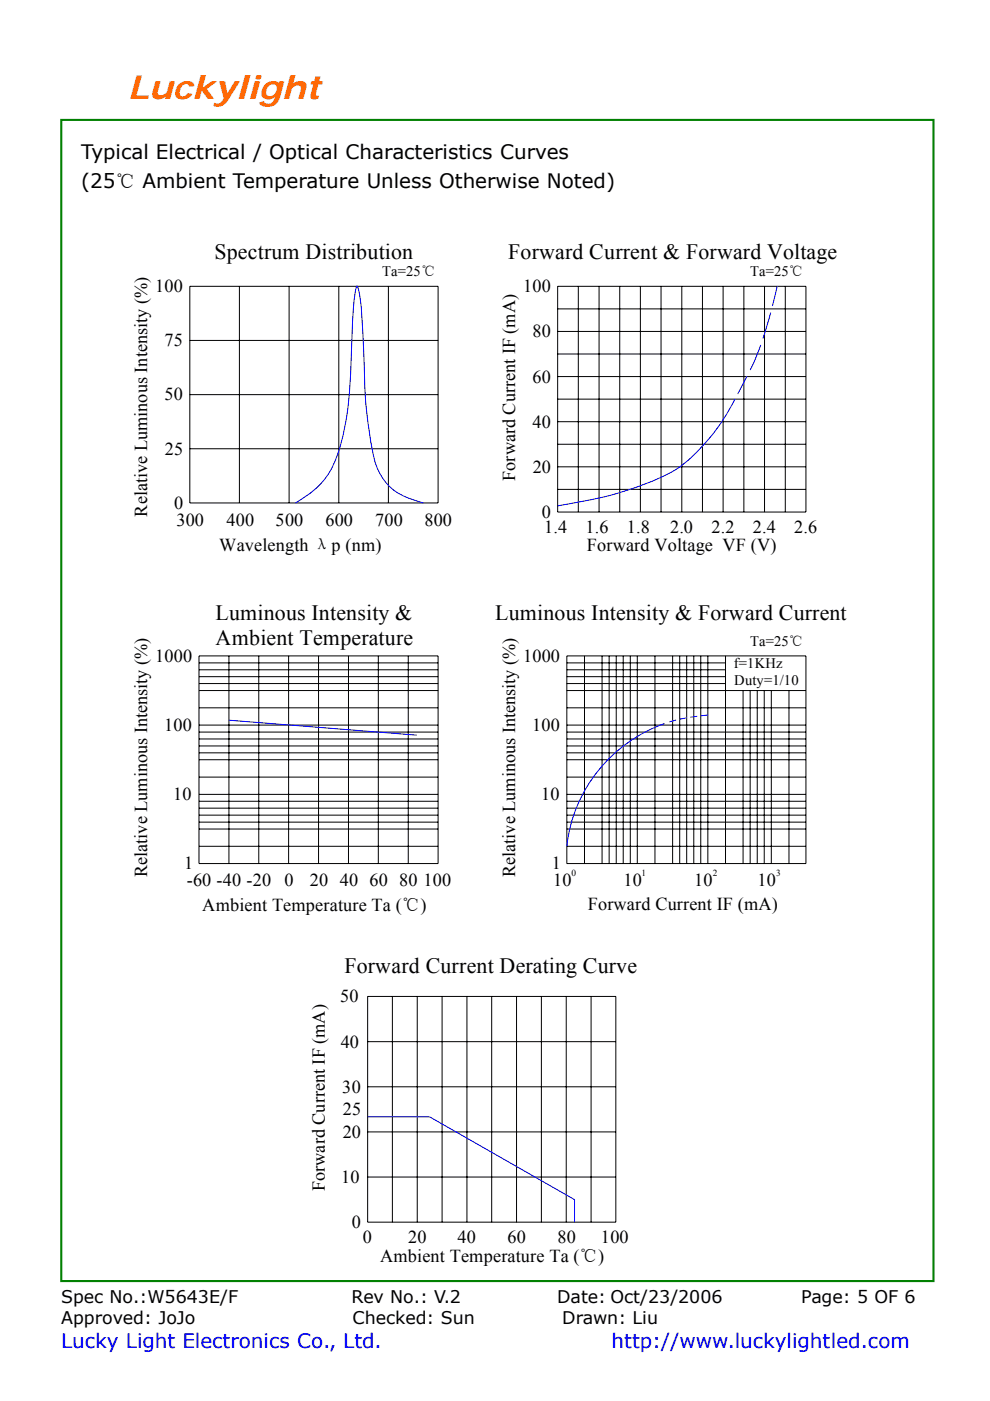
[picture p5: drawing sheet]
<svg xmlns="http://www.w3.org/2000/svg" width="210mm" height="297mm" viewBox="0 0 210 297" stroke-linecap="round" stroke-linejoin="round" font-family="sans-serif">
<defs><g id="words">
<text font-size="7.1" fill="#ff6500" x="27.1" y="21.1">Luckylight</text>
<g font-size="4.6">
<text x="45.5" y="55">Spectrum Distribution</text>
<text x="107.8" y="54.8">Forward Current &amp; Forward Voltage</text>
<text x="45.7" y="131.4">Luminous Intensity &amp;</text>
<text x="105" y="131.4">Luminous Intensity &amp; Forward Current</text>
<text x="45.7" y="136.8">Ambient Temperature</text>
<text x="73" y="206.4">Forward Current Derating Curve</text>
</g>
<g font-size="4.2">
<text x="17.2" y="33.8">Typical Electrical / Optical Characteristics Curves</text>
<text x="17.2" y="40">(25℃ Ambient Temperature Unless Otherwise Noted)</text>
</g>
<g font-size="4.2" fill="#00f">
<text x="13" y="285.8">Lucky Light Electronics Co., Ltd.</text>
<text x="129.7" y="285.8">http://www.luckylightled.com</text>
</g>
<g font-size="3.9">
<text x="32.9" y="61.9">100</text>
<text x="111" y="62">100</text>
<text x="113" y="71.5">80</text>
<text x="34.9" y="73.4">75</text>
<text x="113" y="81.1">60</text>
<text x="34.9" y="84.9">50</text>
<text x="113" y="90.7">40</text>
<text x="35" y="96.4">25</text>
<text x="109.2" y="102" transform="rotate(-90 109.2 102)">Forward Current IF (mA)</text>
<text x="113" y="100.2">20</text>
<text x="36.9" y="107.8">0</text>
<text x="31.2" y="109.5" transform="rotate(-90 31.2 109.5)">Relative Luminous Intensity (%)</text>
<text x="37.4" y="111.5">300</text>
<text x="48.1" y="111.5">400</text>
<text x="58.5" y="111.5">500</text>
<text x="69" y="111.5">600</text>
<text x="79.6" y="111.5">700</text>
<text x="90" y="111.5">800</text>
<text x="114.9" y="109.8">0</text>
<text x="115.4" y="112.9">1.4</text>
<text x="124.2" y="112.9">1.6</text>
<text x="133" y="112.9">1.8</text>
<text x="142.1" y="112.9">2.0</text>
<text x="150.9" y="112.9">2.2</text>
<text x="159.7" y="112.9">2.4</text>
<text x="168.5" y="112.9">2.6</text>
<text x="46.5" y="116.9">Wavelength λp (nm)</text>
<text x="124.5" y="116.9">Forward Voltage VF (V)</text>
<text x="32.9" y="140.3">1000</text>
<text x="111" y="140.3">1000</text>
<text x="34.8" y="155.1">100</text>
<text x="112.9" y="155.1">100</text>
<text x="36.7" y="169.6">10</text>
<text x="114.8" y="169.6">10</text>
<text x="31.2" y="186" transform="rotate(-90 31.2 186)">Relative Luminous Intensity (%)</text>
<text x="39.1" y="184.3">1</text>
<text x="109.2" y="186" transform="rotate(-90 109.2 186)">Relative Luminous Intensity (%)</text>
<text x="117.1" y="184.3">1</text>
<text x="39.6" y="187.9">-60 -40 -20</text>
<text x="60.4" y="187.9">0</text>
<text x="65.7" y="187.9">20 40 60 80 100</text>
<text x="117.3" y="187.9">10</text>
<text x="132.3" y="187.9">10</text>
<text x="147.2" y="187.9">10</text>
<text x="160.7" y="187.9">10</text>
<text x="42.9" y="193.1">Ambient Temperature Ta (℃)</text>
<text x="124.7" y="192.9">Forward Current IF (mA)</text>
<text x="72.1" y="212.5">50</text>
<text x="72.3" y="222.1">40</text>
<text x="72.6" y="231.7">30</text>
<text x="72.7" y="236.5">25</text>
<text x="72.7" y="241.3">20</text>
<text x="72.3" y="250.8">10</text>
<text x="68.9" y="252.5" transform="rotate(-90 68.9 252.5)">Forward Current IF (mA)</text>
<text x="74.6" y="260.4">0</text>
<text x="77" y="263.5">0</text>
<text x="86.6" y="263.5">20</text>
<text x="97.1" y="263.5">40</text>
<text x="107.6" y="263.5">60</text>
<text x="118.2" y="263.5">80</text>
<text x="127.5" y="263.5">100</text>
<text x="80.6" y="267.5">Ambient Temperature Ta (℃)</text>
</g>
<g font-size="3.7">
<text x="13" y="276.3">Spec No.:W5643E/F</text>
<text x="13" y="280.7">Approved: JoJo</text>
<text x="74.6" y="276.3">Rev No.: V.2</text>
<text x="74.8" y="280.7">Checked: Sun</text>
<text x="118.2" y="276.3">Date: Oct/23/2006</text>
<text x="119.2" y="280.7">Drawn: Liu</text>
<text x="169.9" y="276.3">Page: 5 OF 6</text>
</g>
<g font-size="3.1">
<text x="81.1" y="58.5">Ta=25℃</text>
<text x="159.1" y="58.5">Ta=25℃</text>
<text x="159.1" y="137">Ta=25℃</text>
<text x="155.7" y="141.7">f=1KHz</text>
<text x="155.7" y="145.3">Duty=1/10</text>
</g>
<g font-size="2">
<text x="121.2" y="185.6">0</text>
<text x="136" y="185.6">1</text>
<text x="151.2" y="185.6">2</text>
<text x="164.6" y="185.6">3</text>
</g>
</g></defs>
<path d="M13 25.4h185v246.2h-185z" fill="none" stroke="#018001" stroke-width=".44"/>
<g fill="none" stroke="#000" stroke-width=".21">
<path d="M40.3 60.7h52.6v45.9h-52.6zM40.3 72.2h52.6M50.8 60.7v45.9M61.3 60.7v45.9M71.9 60.7v45.9M82.4 60.7v45.9M118.3 60.7h52.6v47.9h-52.6zM118.3 65.5h52.6M118.3 70.3h52.6M118.3 75.1h52.6M118.3 79.8h52.6M122.7 60.7v47.9"/>
<path d="M127.1 60.7v47.9M131.4 60.7v47.9M135.8 60.7v47.9M140.2 60.7v47.9M144.6 60.7v47.9M149 60.7v47.9M153.4 60.7v47.9M157.8 60.7v47.9M162.2 60.7v47.9M166.6 60.7v47.9M40.3 95.1h52.6M40.3 83.7h52.6"/>
<path d="M118.3 84.6h52.6M118.3 89.4h52.6M118.3 94.2h52.6M118.3 99h52.6M118.3 103.8h52.6M42.2 139.1h50.7v44h-50.7zM48.6 139.1v44M54.9 139.1v44M61.2 139.1v44M67.6 139.1v44M73.9 139.1v44M80.2 139.1v44"/>
<path d="M86.6 139.1v44M120.2 139.1h50.7v44h-50.7zM124 139.1v44M127.7 139.1v44M129.2 139.1v44M130.7 139.1v44M132.2 139.1v44M133.7 139.1v44M135.2 139.1v44M138.9 139.1v44M142.7 139.1v44M144.2 139.1v44"/>
<path d="M145.6 139.1v44M147.2 139.1v44M148.6 139.1v44M150.1 139.1v44M153.9 139.1v44M42.2 153.7h50.7M42.2 140.5h50.7M42.2 142h50.7M42.2 143.5h50.7M42.2 144.9h50.7M42.2 146.4h50.7M42.2 150.1h50.7"/>
<path d="M42.2 155.2h50.7M42.2 156.7h50.7M42.2 158.2h50.7M42.2 159.6h50.7M120.2 153.7h50.7M120.2 140.5h33.7M120.2 142h33.7M120.2 143.5h33.7M120.2 144.9h33.7M120.2 146.4h50.7M120.2 150.1h50.7M120.2 155.2h50.7"/>
<path d="M120.2 156.7h50.7M120.2 158.2h50.7M120.2 159.6h50.7M157.6 146.4v36.7M159.1 146.4v36.7M160.6 146.4v36.7M162.1 146.4v36.7M163.6 146.4v36.7M167.3 146.4v36.7M42.2 168.4h50.7M42.2 161.1h50.7M42.2 164.8h50.7"/>
<path d="M42.2 169.9h50.7M42.2 171.3h50.7M42.2 172.8h50.7M42.2 174.3h50.7M42.2 175.8h50.7M42.2 179.4h50.7M120.2 168.4h50.7M120.2 161.1h50.7M120.2 164.8h50.7M120.2 169.9h50.7M120.2 171.3h50.7M120.2 172.8h50.7"/>
<path d="M120.2 174.3h50.7M120.2 175.8h50.7M120.2 179.4h50.7M78 211.3h52.6v47.8h-52.6zM83.2 211.3v47.8M88.5 211.3v47.8M93.8 211.3v47.8M99 211.3v47.8M104.3 211.3v47.8M109.6 211.3v47.8M114.8 211.3v47.8M120.1 211.3v47.8"/>
<path d="M125.4 211.3v47.8M78 220.9h52.6M78 230.4h52.6M78 240h52.6M78 249.6h52.6"/>
</g>
<g fill="none" stroke="#00f" stroke-width=".21">
<path d="M158.5 79.7l-2 3.8M161.4 73.1l-2.3 5.3M163.5 66.3l-1.7 5.5M164.8 60.7l-1 4.2M155.9 84.6a40.6 40.6 0 0 1-12.8 15.1 72.5 72.5 0 0 1-23.8 7.4l-1 .2M62.7 106.6a17.8 17.8 0 0 0 9.5-12.1 73.9 73.9 0 0 0 2.3-18.8l.1-3a57.5 57.5 0 0 1 .9-11.7l.2-.3 .2 .1a15.5 15.5 0 0 1 .8 5.3l.4 6.7a161.1 161.1 0 0 0 1.1 17.9l.1 1a26 26 0 0 0 2.4 8.9 11.2 11.2 0 0 0 7.1 5.4l2 .6M48.6 152.7l39.8 3.2M141 153.4a31.3 31.3 0 0 0-20.8 26M143.4 152.7l-1.4 .4M145.6 152.2l-1.4 .3M147.9 151.9l-1.5 .2M150.1 151.6l-1.5 .2"/>
<path d="M78 236.8h13.1l30.8 17.5v4.8"/>
</g>
<use href="#words"/>
</svg>
